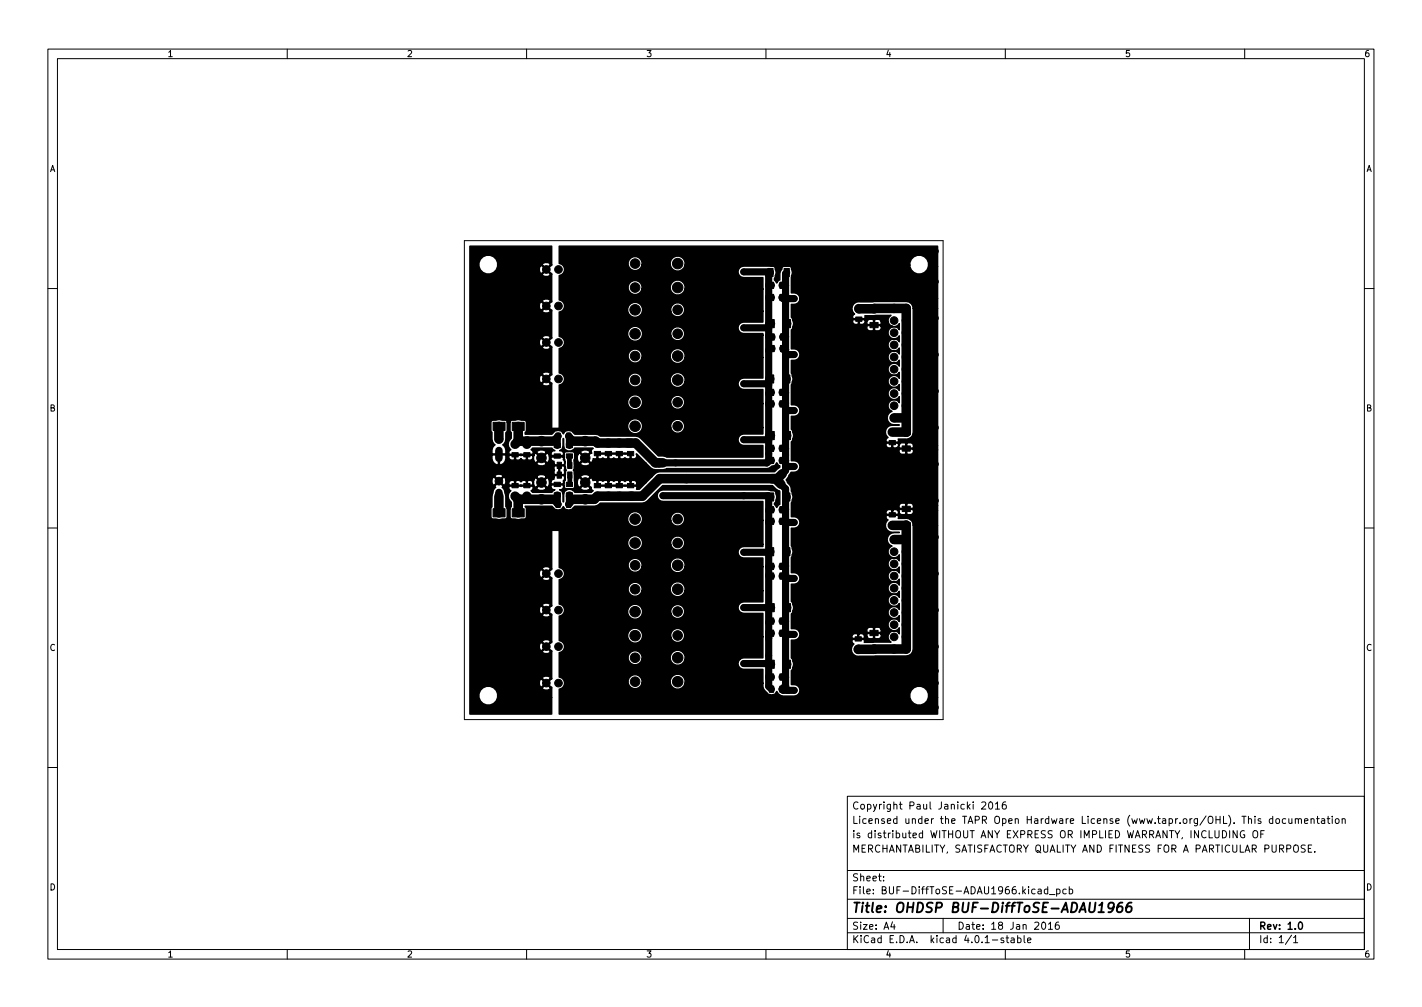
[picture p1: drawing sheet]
<svg xmlns="http://www.w3.org/2000/svg" width="297mm" height="210mm" viewBox="0 0 297 210" stroke-linecap="round" stroke-linejoin="round" font-family="sans-serif">
<defs><g id="words">
<text font-size="2.8" x="178" y="190.6">Title: OHDSP BUF-DiffToSE-ADAU1966</text>
<g font-size="2.1">
<text x="178" y="172">Licensed under the TAPR Open Hardware License (www.tapr.org/OHL). This documentation</text>
<text x="178" y="169">Copyright Paul Janicki 2016</text>
<text x="178" y="178">MERCHANTABILITY, SATISFACTORY QUALITY AND FITNESS FOR A PARTICULAR PURPOSE.</text>
<text x="178" y="175">is distributed WITHOUT ANY EXPRESS OR IMPLIED WARRANTY, INCLUDING OF</text>
<text x="178" y="184">Sheet:</text>
<text x="178" y="186.7">File: BUF-DiffToSE-ADAU1966.kicad_pcb</text>
<text x="178" y="196.9">KiCad E.D.A. kicad 4.0.1-stable</text>
<text x="178" y="194.1">Size: A4</text>
<text x="200" y="194.1">Date: 18 Jan 2016</text>
<text x="263" y="194.1">Rev: 1.0</text>
<text x="263" y="196.9">Id: 1/1</text>
</g>
<g font-size="1.8">
<text x="35" y="11.9">1</text>
<text x="85" y="11.9">2</text>
<text x="135" y="11.9">3</text>
<text x="185" y="11.9">4</text>
<text x="235" y="11.9">5</text>
<text x="285" y="11.9">6</text>
<text x="10.3" y="35.9">A</text>
<text x="285.3" y="35.9">A</text>
<text x="10.3" y="85.9">B</text>
<text x="285.3" y="85.9">B</text>
<text x="10.3" y="135.9">C</text>
<text x="285.3" y="135.9">C</text>
<text x="10.3" y="185.9">D</text>
<text x="285.3" y="185.9">D</text>
<text x="35" y="199.9">1</text>
<text x="85" y="199.9">2</text>
<text x="135" y="199.9">3</text>
<text x="185" y="199.9">4</text>
<text x="235" y="199.9">5</text>
<text x="285" y="199.9">6</text>
</g>
</g></defs>
<g fill="none" stroke="#000" stroke-width=".21">
<path d="M10 10.2h277v190.1h-277zM12 12.2h273v186.1h-273zM60 10.2v2M110 10.2v2M160 10.2v2M210 10.2v2M260 10.2v2M97 50.2h100v100h-100zM10 60.2h2M285 60.2h2M10 110.2h2M285 110.2h2"/>
<path d="M10 160.2h2M177 166.3h108v32h-108zM205.1 167.6l.5-.2 .3 .5-.9 1h.9M206.6 167.6l.3-.2a.8 .8 0 0 1 .5 .8 .8 .8 0 0 1-.5 .7l-.3-.1-.1-.4zM207.9 167.9l.5-.5v1.5M207.9 168.9h.9M210.1 167.4l-.5 .1a1.01 1.01 0 0 0 0 1.4l.5-.1 .1-.5-.3-.3h-.3l-.2 .3M258.4 173.4v1.5l-.8-1.5v1.5M259.9 173.5a.7 .7 0 0 0-.8 .7 .7 .7 0 0 0 .8 .7l.1-.6h-.3M261.9 173.5l.2-.1a.5 .5 0 0 1 .6 .5v.5a.5 .5 0 0 1-.5 .6 .5 .5 0 0 1-.5-.6v-.5zM263.4 174.1h.5M264.1 173.4h-.7v1.5"/>
<path d="M265.9 171l-.5-.1-.3 .3 .2 .7h.6M265.9 170.4v1.5M266.6 171l.4-.1 .3 .3v.4l-.3 .3h-.4l-.1-.3zM268.6 171l-.5-.1-.2 .3 .1 .7h.6M269.2 170.9l.1 1h.3l.3-.1M269.9 170.9v1M270.6 171.1l.2-.2 .3 .1 .1 .9M270.6 170.9v1M271.2 171.1l.2-.2 .4 .1 .1 .9M272.5 171.4l.7-.1-.1-.3-.4-.1-.2 .2 .1 .8h.5M272.6 176.5l-.5-.1-.2 .2v.4l.6 .3 .1 .3-.2 .3h-.6M273.3 177.1h.5"/>
<path d="M273.9 171.1l.2-.2 .3 .1 .1 .9M273.9 170.9v1M274 176.4h-.7v1.5h.7M274.6 177.8v.1M275 170.9h.6M275.2 170.4v1.3l.4 .2M276.1 171h.5l.1 .9M276.7 171.3l-.5 .1-.2 .2 .2 .3h.5M277.2 170.9h.6M277.4 170.4v1.3l.4 .2M278.3 170.4v.2M278.3 170.9v1"/>
<path d="M279 171.1l.2-.2 .4 .2 .1 .5-.1 .3h-.4l-.2-.1zM280.4 171.1l.2-.2 .3 .1 .1 .9M280.4 170.9v1M285 160.2h2M60 198.3v2M110 198.3v2M160 198.3v2M177 194.8h108M177 191.8h108M177 187.8h108M177 181.8h108M184.6 183.8v.1"/>
<path d="M184.6 183v.1M186.4 192.5l-.3 1h.9M186.8 193v1M197 191.8v3M209.6 195.9l-.3-.1-.2 .2v.3l.5 .1v.4h-.5M210 198.3v2M210.1 195.8h.6M210.4 195.3v1.3l.3 .2M211.2 195.9h.6l.1 .9M211.9 196.2l-.5 .1-.3 .2 .3 .3h.5M212.6 195.9l.4-.1 .3 .3-.2 .7h-.5M212.6 195.3v1.5"/>
<path d="M213.9 195.3v1.3l.2 .2M214.6 196.3l.8-.1-.1-.3-.4-.1-.3 .2 .1 .8h.6M217.8 192.6l.1-.1a.8 .8 0 0 1 .6 .8 .8 .8 0 0 1-.6 .7 1 1 0 0 1-.1-1.4zM218.9 185.7l-.5-.1-.3 .3 .2 .7h.6M218.9 185.1v1.5M219 193l.4-.5v1.5M219 194h.9M219.2 186.8h1.2M220.7 185.7l.4-.1 .3 .3-.1 .7h-.6M220.7 185.6v1.5M221.1 192.5l-.4 .1a1.01 1.01 0 0 0 0 1.4l.5-.1 .1-.5-.3-.3-.4 .1-.2 .2M222.7 185.7l-.4-.1-.3 .3 .1 .7h.6"/>
<path d="M223.4 185.7l.4-.1 .3 .3-.2 .7h-.5M223.4 185.1v1.5M260 198.3v2M261 191.8v6.5M269.8 195.3l-1.3 1.9M270.2 195.8l.4-.5v1.5M270.2 196.8h.9"/>
</g>
<g fill="none" stroke="#000" stroke-width=".3">
<path d="M98.9 52.5v7.6M133.2 52.5h-7.6v5M140.8 52.5h7.6M164.9 52.5h7.6M175.1 58.8h11.4M180.2 52.5h7.6M195.4 52.5v6.3M98.9 69v7.6M125.6 62.6v3.8M125.6 72.8v3.8M158.6 74v1.8M158.6 62.4v1.6"/>
<path d="M170.8 75.4h1.9M180.2 69.6l-.7 .6h-4.4M195.4 66.4v7.6M98.9 85.5v8.9M125.6 81.7v5M134.4 86.7v4.4M158.3 85.7v1.5M170.8 99.1h2.1M172.7 87.1h-1.9M189.3 93.7v6.6l.4 .4M195.4 81.7v7.6M195.4 96.9v7.6"/>
<path d="M98.9 102v8.9M98.9 119.8v7.6M125.6 110.9v3.8M137 105.8v2.5l-2.6 2.6M158.6 109.1v1.5M170.8 110.7h2.2M182.1 100.7l4.3 4.3v2.5M195.4 112.1v7.7M98.9 135v7.6M125.6 121v3.8M125.6 131.2v3.8M151 133.7l-1.3 1.3h-12.7"/>
<path d="M158.4 132.5v1.7M158.6 120.8v1.5M170.8 134h2.3M170.8 122.3h1.9M195.4 127.4v7.6M98.9 147.7h15.2M121.7 147.7h15.3M125.6 140.1v3.8M145.9 147.7h7.6M149.7 143.9l-1.3 1.3h-11.4M158.6 144.2v1.8M161.1 147.7h7.6"/>
<path d="M170.8 145.9h2.6M176.4 147.7h7.6M189.1 147.7h6.3M195.4 140.1v2.5M271.4 192.7l.2-.2a.8 .8 0 0 1 .5 .8 .8 .8 0 0 1-.5 .7l-.2-.1-.2-.4z"/>
</g>
<path d="M232.6 189.3a.64 .64 0 0 1-1 .2l-.1-.7a.64 .64 0 0 1 1.1-.1 1.47 1.47 0 0 1-.7 1.8h-.4M234.5 188.5a.91 .91 0 0 0-1.1 .8l-.1 .8 .2 .3a.66 .66 0 0 0 .9-.3l.1-.5-.2-.3a.66 .66 0 0 0-.9 .3M236.4 188.5a.91 .91 0 0 0-1.1 .8l-.1 .8 .2 .3a.66 .66 0 0 0 .9-.3l.1-.5-.1-.3a.66 .66 0 0 0-1 .3" fill="none" stroke="#000" stroke-width=".4"/>
<g fill="#000" stroke="#000" stroke-width=".21">
<path d="M160.4 56.1h1.1v1.7h-1.1zM160.7 58.9h.9v1.3h-.9zM162.9 58.9h.9v1.3h-.9zM163.8 56.1h1.1v1.7h-1.1zM160.5 78.3h1.1v1.7h-1.1zM160.6 66.7h1.1v1.7h-1.1zM160.7 61.5h.9v1.3h-.9zM160.8 72.1h.9v1.3h-.9zM160.8 69.7h.9v1.3h-.9zM162.9 61.5h.9v1.3h-.9zM163 72.1h.9v1.3h-.9zM163 69.7h.9v1.3h-.9z"/>
<path d="M163.9 78.3h1.1v1.7h-1.1zM164 66.7h1.1v1.7h-1.1zM178.8 64h1.3v.9h-1.3zM178.8 66.2h1.3v.9h-1.3zM181.7 67.3h1.7v1.1h-1.7zM181.7 63.9h1.7v1.1h-1.7zM103 88.2h2.5v1.7h-2.5zM107 88.2h2.5v1.7h-2.5zM106.9 92.3h1.3v.9h-1.3zM106.9 94.5h1.3v.9h-1.3zM109.4 92.3h1.3v.9h-1.3zM109.4 94.5h1.3v.9h-1.3z"/>
<path d="M116.1 90.4h.9v1.3h-.9zM116.4 98.5h.9v1.3h-.9zM115.8 92.6h1.3v.9h-1.3zM115.8 94.8h1.3v.9h-1.3zM116.4 96.5h.9v1.3h-.9zM118.3 90.4h.9v1.3h-.9zM118.6 98.5h.9v1.3h-.9zM118.6 96.5h.9v1.3h-.9zM118.3 92.6h1.3v.9h-1.3zM118.3 94.8h1.3v.9h-1.3zM124.1 92.1h1.3v.9h-1.3zM124.1 94.3h1.3v.9h-1.3z"/>
<path d="M126.4 92.1h1.3v.9h-1.3zM126.4 94.3h1.3v.9h-1.3zM128.7 92.1h1.3v.9h-1.3zM128.7 94.3h1.3v.9h-1.3zM131.1 92.1h1.3v.9h-1.3zM131.1 94.3h1.3v.9h-1.3zM160.6 90.1h1.1v1.7h-1.1zM160.7 83.7h.9v1.3h-.9zM160.7 81.3h.9v1.3h-.9zM160.7 93h.9v1.3h-.9zM160.7 95.5h.9v1.3h-.9zM162.9 83.7h.9v1.3h-.9z"/>
<path d="M162.9 81.3h.9v1.3h-.9zM162.9 93h.9v1.3h-.9zM162.9 95.5h.9v1.3h-.9zM164 90.1h1.1v1.7h-1.1zM185.7 89.8h1.3v.9h-1.3zM185.7 92h1.3v.9h-1.3zM188.5 93.1h1.7v1.1h-1.7zM188.5 89.7h1.7v1.1h-1.7zM103 106.2h2.5v1.7h-2.5zM106.9 100.9h1.3v.9h-1.3zM106.9 103.1h1.3v.9h-1.3zM107 106.2h2.5v1.7h-2.5z"/>
<path d="M109.4 100.9h1.3v.9h-1.3zM109.4 103.1h1.3v.9h-1.3zM116.1 104.6h.9v1.3h-.9zM115.8 100.7h1.3v.9h-1.3zM115.8 102.9h1.3v.9h-1.3zM118.3 104.6h.9v1.3h-.9zM118.3 100.7h1.3v.9h-1.3zM118.3 102.9h1.3v.9h-1.3zM124.1 100.9h1.3v.9h-1.3zM124.1 103.1h1.3v.9h-1.3zM126.4 100.9h1.3v.9h-1.3zM126.4 103.1h1.3v.9h-1.3z"/>
<path d="M128.7 100.9h1.3v.9h-1.3zM128.7 103.1h1.3v.9h-1.3zM131.1 100.9h1.3v.9h-1.3zM131.1 103.1h1.3v.9h-1.3zM160.5 114.3h1.1v1.7h-1.1zM160.5 102.9h1.1v1.7h-1.1zM160.7 117.6h.9v1.3h-.9zM160.7 105.8h.9v1.3h-.9zM160.7 119.6h.9v1.3h-.9zM160.7 108.2h.9v1.3h-.9zM162.9 117.6h.9v1.3h-.9zM162.9 105.8h.9v1.3h-.9z"/>
<path d="M162.9 119.6h.9v1.3h-.9zM162.9 108.2h.9v1.3h-.9zM163.9 114.3h1.1v1.7h-1.1zM163.9 102.9h1.1v1.7h-1.1zM185.7 109.2h1.3v.9h-1.3zM185.7 107h1.3v.9h-1.3zM188.5 105.7h1.7v1.1h-1.7zM188.5 109.1h1.7v1.1h-1.7zM160.6 137.8h1.1v1.7h-1.1zM160.6 126h1.1v1.7h-1.1zM160.7 129h.9v1.3h-.9zM160.7 131.6h.9v1.3h-.9z"/>
<path d="M162.9 129h.9v1.3h-.9zM162.9 131.6h.9v1.3h-.9zM164 137.8h1.1v1.7h-1.1zM164 126h1.1v1.7h-1.1zM178.6 135.2h1.3v.9h-1.3zM178.6 133h1.3v.9h-1.3zM181.7 131.6h1.7v1.1h-1.7zM181.7 135h1.7v1.1h-1.7zM160.7 140.7h.9v1.3h-.9zM160.7 143.2h.9v1.3h-.9zM162.9 140.7h.9v1.3h-.9zM162.9 143.2h.9v1.3h-.9z"/>
<circle cx="98.9" cy="52.5" r=".6"/>
<circle cx="110.3" cy="52.5" r=".6"/>
<circle cx="114.1" cy="56.3" r=".8"/>
<circle cx="116.7" cy="56.3" r=".8"/>
<circle cx="117.9" cy="52.5" r=".6"/>
<circle cx="125.6" cy="57.5" r=".6"/>
<circle cx="125.6" cy="52.5" r=".6"/>
<circle cx="132.7" cy="55" r="1"/>
<circle cx="133.2" cy="52.5" r=".6"/>
<circle cx="134.4" cy="57.5" r=".6"/>
<circle cx="140.8" cy="52.5" r=".6"/>
<circle cx="141.6" cy="55" r="1.1"/>
<circle cx="148.4" cy="52.5" r=".6"/>
<circle cx="148.4" cy="57.5" r=".6"/>
<circle cx="155.4" cy="56.8" r=".6"/>
<circle cx="157" cy="52.3" r=".6"/>
<circle cx="164.9" cy="52.5" r=".6"/>
<circle cx="172.5" cy="52.5" r=".6"/>
<circle cx="175.1" cy="58.8" r=".6"/>
<circle cx="180.2" cy="52.5" r=".6"/>
<circle cx="186.5" cy="58.8" r=".6"/>
<circle cx="187.8" cy="52.5" r=".6"/>
<circle cx="195.4" cy="58.8" r=".6"/>
<circle cx="195.4" cy="52.5" r=".6"/>
<circle cx="98.9" cy="76.6" r=".6"/>
<circle cx="98.9" cy="60.1" r=".6"/>
<circle cx="98.9" cy="69" r=".6"/>
<circle cx="111.6" cy="60.1" r=".6"/>
<circle cx="111.6" cy="75.3" r=".6"/>
<circle cx="111.6" cy="67.7" r=".6"/>
<circle cx="114.1" cy="79.1" r=".8"/>
<circle cx="114.1" cy="71.5" r=".8"/>
<circle cx="114.1" cy="63.9" r=".8"/>
<circle cx="116.7" cy="79.1" r=".8"/>
<circle cx="116.7" cy="71.5" r=".8"/>
<circle cx="116.7" cy="63.9" r=".8"/>
<circle cx="120.5" cy="70.2" r=".6"/>
<circle cx="120.5" cy="79.1" r=".6"/>
<circle cx="120.5" cy="60.1" r=".6"/>
<circle cx="125.6" cy="66.4" r=".6"/>
<circle cx="125.6" cy="72.8" r=".6"/>
<circle cx="125.6" cy="76.6" r=".6"/>
<circle cx="125.6" cy="62.6" r=".6"/>
<circle cx="132.7" cy="60" r="1"/>
<circle cx="132.7" cy="79.3" r="1"/>
<circle cx="132.7" cy="74.3" r="1"/>
<circle cx="132.7" cy="69.7" r="1.1"/>
<circle cx="132.7" cy="64.7" r="1.1"/>
<circle cx="134.4" cy="76.6" r=".6"/>
<circle cx="134.4" cy="67.7" r=".6"/>
<circle cx="137" cy="62.6" r=".6"/>
<circle cx="137" cy="72.8" r=".6"/>
<circle cx="141.6" cy="64.7" r="1"/>
<circle cx="141.6" cy="69.7" r="1"/>
<circle cx="141.6" cy="74.3" r="1.1"/>
<circle cx="141.6" cy="79.3" r="1.1"/>
<circle cx="141.6" cy="60" r="1.1"/>
<circle cx="149.7" cy="75.3" r=".6"/>
<circle cx="149.7" cy="63.9" r=".6"/>
<circle cx="155.4" cy="68.4" r=".6"/>
<circle cx="157" cy="64.5" r=".6"/>
<circle cx="157" cy="76.2" r=".6"/>
<circle cx="158.6" cy="75.8" r=".6"/>
<circle cx="158.6" cy="74" r=".6"/>
<circle cx="158.6" cy="62.4" r=".6"/>
<circle cx="158.6" cy="64" r=".6"/>
<circle cx="165.9" cy="62.4" r=".6"/>
<circle cx="165.9" cy="74" r=".6"/>
<circle cx="170.8" cy="64" r=".6"/>
<circle cx="170.8" cy="75.4" r=".6"/>
<circle cx="172.7" cy="75.4" r=".6"/>
<circle cx="172.7" cy="64" r=".6"/>
<circle cx="175.1" cy="70.2" r=".6"/>
<circle cx="180.2" cy="69.6" r=".6"/>
<circle cx="180.2" cy="62" r=".6"/>
<circle cx="180.8" cy="76" r=".6"/>
<circle cx="186.8" cy="69.5" r=".8"/>
<circle cx="186.8" cy="64.4" r=".8"/>
<circle cx="186.8" cy="79.6" r=".8"/>
<circle cx="186.8" cy="66.9" r=".8"/>
<circle cx="186.8" cy="72" r=".8"/>
<circle cx="186.8" cy="74.6" r=".8"/>
<circle cx="186.8" cy="77.1" r=".8"/>
<circle cx="189.3" cy="64.4" r=".8"/>
<circle cx="189.3" cy="66.9" r=".8"/>
<circle cx="189.3" cy="74.6" r=".8"/>
<circle cx="189.3" cy="79.6" r=".8"/>
<circle cx="189.3" cy="69.5" r=".8"/>
<circle cx="189.3" cy="77.1" r=".8"/>
<circle cx="189.3" cy="72" r=".8"/>
<circle cx="195.4" cy="74" r=".6"/>
<circle cx="195.4" cy="66.4" r=".6"/>
<circle cx="98.9" cy="94.4" r=".6"/>
<circle cx="98.9" cy="85.5" r=".6"/>
<circle cx="104.2" cy="91.7" r=".8"/>
<circle cx="111.6" cy="82.9" r=".6"/>
<circle cx="113.1" cy="95.6" r="1"/>
<circle cx="113.1" cy="92.1" r="1"/>
<circle cx="122.3" cy="95.6" r="1"/>
<circle cx="122.3" cy="92.1" r="1"/>
<circle cx="125.6" cy="86.7" r=".6"/>
<circle cx="125.6" cy="81.7" r=".6"/>
<circle cx="132.7" cy="84" r="1.1"/>
<circle cx="132.7" cy="89" r="1.1"/>
<circle cx="134.4" cy="86.7" r=".6"/>
<circle cx="137" cy="81.7" r=".6"/>
<circle cx="138.5" cy="96.6" r=".6"/>
<circle cx="139.3" cy="93" r=".6"/>
<circle cx="141.6" cy="89" r="1"/>
<circle cx="141.6" cy="84" r="1"/>
<circle cx="143.4" cy="99.9" r=".6"/>
<circle cx="147.1" cy="93.1" r=".6"/>
<circle cx="149.7" cy="85.5" r=".6"/>
<circle cx="155.4" cy="91.8" r=".6"/>
<circle cx="155.4" cy="80.1" r=".6"/>
<circle cx="157" cy="88" r=".6"/>
<circle cx="158.3" cy="85.7" r=".6"/>
<circle cx="158.3" cy="87.2" r=".6"/>
<circle cx="165.9" cy="97.4" r=".6"/>
<circle cx="165.9" cy="85.7" r=".6"/>
<circle cx="170.8" cy="99.1" r=".6"/>
<circle cx="170.8" cy="87.1" r=".6"/>
<circle cx="172.7" cy="87.1" r=".6"/>
<circle cx="172.9" cy="99.1" r=".6"/>
<circle cx="175.1" cy="93.1" r=".6"/>
<circle cx="175.1" cy="81.7" r=".6"/>
<circle cx="180.8" cy="83.6" r=".6"/>
<circle cx="186.8" cy="87.3" r=".8"/>
<circle cx="186.8" cy="82.2" r=".8"/>
<circle cx="186.8" cy="84.7" r=".8"/>
<circle cx="189.3" cy="82.2" r=".8"/>
<circle cx="189.3" cy="87.3" r=".8"/>
<circle cx="189.3" cy="84.7" r=".8"/>
<circle cx="195.4" cy="89.3" r=".6"/>
<circle cx="195.4" cy="96.9" r=".6"/>
<circle cx="195.4" cy="81.7" r=".6"/>
<circle cx="98.9" cy="119.8" r=".6"/>
<circle cx="98.9" cy="110.9" r=".6"/>
<circle cx="98.9" cy="102" r=".6"/>
<circle cx="104.2" cy="100.5" r=".8"/>
<circle cx="111.6" cy="116" r=".6"/>
<circle cx="113.1" cy="104.2" r="1"/>
<circle cx="113.1" cy="100.7" r="1"/>
<circle cx="114.1" cy="119.8" r=".8"/>
<circle cx="116.7" cy="119.8" r=".8"/>
<circle cx="120.5" cy="118.5" r=".6"/>
<circle cx="122.3" cy="104.2" r="1"/>
<circle cx="122.3" cy="100.7" r="1"/>
<circle cx="125.6" cy="114.7" r=".6"/>
<circle cx="125.6" cy="110.9" r=".6"/>
<circle cx="132.7" cy="118" r="1"/>
<circle cx="132.7" cy="108.4" r="1.1"/>
<circle cx="132.7" cy="113.4" r="1.1"/>
<circle cx="134.4" cy="110.9" r=".6"/>
<circle cx="137" cy="116" r=".6"/>
<circle cx="137" cy="105.8" r=".6"/>
<circle cx="138.5" cy="103.5" r=".6"/>
<circle cx="141.6" cy="108.4" r="1"/>
<circle cx="141.6" cy="113.4" r="1"/>
<circle cx="141.6" cy="118" r="1.1"/>
<circle cx="151" cy="110.9" r=".6"/>
<circle cx="155.4" cy="115.3" r=".6"/>
<circle cx="155.4" cy="103.5" r=".6"/>
<circle cx="157" cy="111.4" r=".6"/>
<circle cx="158.6" cy="109.1" r=".6"/>
<circle cx="158.6" cy="110.6" r=".6"/>
<circle cx="165.9" cy="109.1" r=".6"/>
<circle cx="170.8" cy="110.7" r=".6"/>
<circle cx="173" cy="110.7" r=".6"/>
<circle cx="175.1" cy="105.2" r=".6"/>
<circle cx="175.1" cy="117.2" r=".6"/>
<circle cx="178.9" cy="114.1" r=".6"/>
<circle cx="182.1" cy="100.7" r=".6"/>
<circle cx="182.7" cy="110.2" r=".6"/>
<circle cx="186.8" cy="112.7" r=".8"/>
<circle cx="186.8" cy="115.2" r=".8"/>
<circle cx="186.8" cy="117.7" r=".8"/>
<circle cx="189.3" cy="112.7" r=".8"/>
<circle cx="189.3" cy="115.2" r=".8"/>
<circle cx="189.3" cy="117.7" r=".8"/>
<circle cx="189.7" cy="100.7" r=".6"/>
<circle cx="195.4" cy="104.5" r=".6"/>
<circle cx="195.4" cy="112.1" r=".6"/>
<circle cx="195.4" cy="119.8" r=".6"/>
<circle cx="98.9" cy="135" r=".6"/>
<circle cx="98.9" cy="127.4" r=".6"/>
<circle cx="111.6" cy="131.2" r=".6"/>
<circle cx="111.6" cy="138.8" r=".6"/>
<circle cx="111.6" cy="123.6" r=".6"/>
<circle cx="114.1" cy="127.4" r=".8"/>
<circle cx="114.1" cy="135" r=".8"/>
<circle cx="116.7" cy="127.4" r=".8"/>
<circle cx="116.7" cy="135" r=".8"/>
<circle cx="120.5" cy="128.7" r=".6"/>
<circle cx="120.5" cy="137.5" r=".6"/>
<circle cx="125.6" cy="135" r=".6"/>
<circle cx="125.6" cy="131.2" r=".6"/>
<circle cx="125.6" cy="121" r=".6"/>
<circle cx="125.6" cy="124.8" r=".6"/>
<circle cx="132.7" cy="137.3" r="1"/>
<circle cx="132.7" cy="123" r="1"/>
<circle cx="132.7" cy="127.7" r="1.1"/>
<circle cx="132.7" cy="132.7" r="1.1"/>
<circle cx="134.4" cy="129.9" r=".6"/>
<circle cx="134.4" cy="121" r=".6"/>
<circle cx="137" cy="135" r=".6"/>
<circle cx="137" cy="126.1" r=".6"/>
<circle cx="141.6" cy="127.7" r="1"/>
<circle cx="141.6" cy="132.7" r="1"/>
<circle cx="141.6" cy="123" r="1.1"/>
<circle cx="141.6" cy="137.3" r="1.1"/>
<circle cx="151" cy="133.7" r=".6"/>
<circle cx="151" cy="122.3" r=".6"/>
<circle cx="155.4" cy="138.6" r=".6"/>
<circle cx="155.4" cy="126.9" r=".6"/>
<circle cx="157" cy="134.7" r=".6"/>
<circle cx="157" cy="123" r=".6"/>
<circle cx="158.4" cy="134.2" r=".6"/>
<circle cx="158.4" cy="132.5" r=".6"/>
<circle cx="158.6" cy="122.3" r=".6"/>
<circle cx="158.6" cy="120.8" r=".6"/>
<circle cx="165.9" cy="120.8" r=".6"/>
<circle cx="165.9" cy="132.5" r=".6"/>
<circle cx="170.8" cy="134" r=".6"/>
<circle cx="170.8" cy="122.3" r=".6"/>
<circle cx="172.7" cy="122.3" r=".6"/>
<circle cx="173.1" cy="134" r=".6"/>
<circle cx="175.1" cy="128.7" r=".6"/>
<circle cx="180.8" cy="129.9" r=".6"/>
<circle cx="180.8" cy="123.6" r=".6"/>
<circle cx="186.8" cy="130.4" r=".8"/>
<circle cx="186.8" cy="133" r=".8"/>
<circle cx="186.8" cy="127.9" r=".8"/>
<circle cx="186.8" cy="135.5" r=".8"/>
<circle cx="186.8" cy="120.3" r=".8"/>
<circle cx="186.8" cy="122.8" r=".8"/>
<circle cx="186.8" cy="125.4" r=".8"/>
<circle cx="189.3" cy="130.4" r=".8"/>
<circle cx="189.3" cy="127.9" r=".8"/>
<circle cx="189.3" cy="135.5" r=".8"/>
<circle cx="189.3" cy="133" r=".8"/>
<circle cx="189.3" cy="122.8" r=".8"/>
<circle cx="189.3" cy="125.4" r=".8"/>
<circle cx="189.3" cy="120.3" r=".8"/>
<circle cx="195.4" cy="135" r=".6"/>
<circle cx="195.4" cy="127.4" r=".6"/>
<circle cx="98.9" cy="147.7" r=".6"/>
<circle cx="98.9" cy="142.6" r=".6"/>
<circle cx="106.5" cy="147.7" r=".6"/>
<circle cx="114.1" cy="142.6" r=".8"/>
<circle cx="114.1" cy="147.7" r=".6"/>
<circle cx="116.7" cy="142.6" r=".8"/>
<circle cx="121.7" cy="147.7" r=".6"/>
<circle cx="125.6" cy="140.1" r=".6"/>
<circle cx="125.6" cy="143.9" r=".6"/>
<circle cx="129.4" cy="147.7" r=".6"/>
<circle cx="132.7" cy="142.3" r="1"/>
<circle cx="135.7" cy="140.1" r=".6"/>
<circle cx="137" cy="147.7" r=".6"/>
<circle cx="137" cy="145.2" r=".6"/>
<circle cx="141.6" cy="142.3" r="1.1"/>
<circle cx="145.9" cy="147.7" r=".6"/>
<circle cx="149.7" cy="143.9" r=".6"/>
<circle cx="153.5" cy="147.7" r=".6"/>
<circle cx="158.6" cy="144.2" r=".6"/>
<circle cx="158.6" cy="146" r=".6"/>
<circle cx="161.1" cy="147.7" r=".6"/>
<circle cx="165.9" cy="144.1" r=".6"/>
<circle cx="168.7" cy="147.7" r=".6"/>
<circle cx="170.8" cy="145.9" r=".6"/>
<circle cx="173.4" cy="145.9" r=".6"/>
<circle cx="175.1" cy="140.1" r=".6"/>
<circle cx="176.4" cy="147.7" r=".6"/>
<circle cx="182.7" cy="140.7" r=".6"/>
<circle cx="184" cy="147.7" r=".6"/>
<circle cx="189.1" cy="147.7" r=".6"/>
<circle cx="195.4" cy="142.6" r=".6"/>
<circle cx="195.4" cy="140.1" r=".6"/>
<circle cx="195.4" cy="147.7" r=".6"/>
</g>
<path d="M104.2 94.1v1.6M104.2 102.8v1.6" fill="none" stroke="#000" stroke-width="1.6"/>
<path d="M134.4 91.1l1.9 1.9h3" fill="none" stroke="#000" stroke-width=".25"/>
<g fill="none" stroke="#000" stroke-width="2">
<path d="M179.4 64.4h9.9v25.9l-2.9-.1M104.2 89v2.7M108.2 89v2.9l.2 .2M110.1 92.1v.7M115.5 92.1h-7.3l-.6 .7M119.8 92.1h4.6l.4 .4h8l4.1 4.1h1.6M162 99.9l1.1 1.2M163.4 98.9l-1 1h-24.6l-3.6 3.7h-9.4l-.7 .6h-4.3M186.8 87.3h2.5M104.2 103.6v3.4M104.2 107v.1M107.6 103.6l.6 .6h7.3"/>
<path d="M108.4 104.2l-.2 .2v2.7M110.1 103.6v.5l-.2 .1M186.4 109.7h2.9v25.8l-10 .1M186.8 112.7h2.5"/>
</g>
<g fill="none" stroke="#000" stroke-width="1.5">
<path d="M155.4 56.8h5.4l.1 .1-.3 .4v39M160.6 59.6h.6M163.4 59.6h.7M164.3 56.9l-.2 .2v41.1l-.7 .7M155.4 68.4h5l.2 .2M160.6 70.2l.7 .2M160.6 79.1h.5M160.6 62.1h.6M161.2 67.6l-.6 .1M161.3 72.8h-.4l-.3 .4M163.5 72.8l.2 .2h.4M164.1 67.6h.5"/>
<path d="M164.1 79.1h.4M164.1 62l-.7 .1 .2 .3h2.3M164.1 73.9l.2 .1h1.6M164.1 70.3l-.6 .1M116.4 91.2v1.8M116.6 91.1l-1.1 1M118.8 91.1l1 1M118.9 91.2v1.8M155.4 80.1h5l.2 .2M155.4 91.8h5l.2 .2M160.6 93.6h.6M160.6 84.3h.6"/>
<path d="M161.2 96.1h-.5l-.5 .5h-21.7M161.2 81.9h-.4l-.2 .3M161.2 90.9l-.6 .2M163.4 96.1h.7M163.4 93.6l.7 .1M163.4 81.9l.7 .1M164.1 90.9h.5M164.1 84.2l-.7 .1M164.1 97.3l.1 .1h1.7M164.1 85.7h1.8M115.5 104.2l1.1 1.1M116.4 103.3v1.8"/>
<path d="M118.9 103.3v1.8M119.8 104.2l-1 1.1M138.5 103.5h21.9l.3 .3h.4M160.6 103.6v39.7l.6 .6M161.1 115.2l-5.7 .1M161.2 106.4l-.6 .2M161.2 108.8l-.6 .2M161.2 118.2l-.6 .2M163.1 101.1l1 1v41.5l.5 .5M163.4 108.8h.7l.2 .3h1.6M164.1 106.4h-.7M164.1 103.8h.4"/>
<path d="M164.1 118.2h-.7M164.5 115.2l-.4 .1M155.4 138.6h5.3M155.4 126.9h5.8M160.6 138.4l.2 .3h.4M160.6 120.1l.6 .2M160.6 132.1l.6 .1M161.2 129.7h-.4l-.2 .2M163.4 120.3h.7l.5 .5h1.3M163.4 129.7h.7M163.4 132.2h.7l.2 .3h1.6M164.6 126.9l-.5 .4"/>
<path d="M164.6 138.7l-.5 .1M160.6 141.4h.6M163.4 141.4h.7M164.1 143.2l-.7 .7 .2 .2h2.3"/>
</g>
<path d="M118.9 95.2l.1 2M119 99.2l-.1 1.9" fill="none" stroke="#000" stroke-width="1"/>
<path d="M98.2 51.4h17v3.9h-.2l-.1-.3-.4-.2h-.6l-.6 .2v.3l.8 .8 .9-.8h.2v.1l-.9 .9h-.3l-.9-.9-.3 .2h-8.8v-.7a1.99 1.99 0 0 0-3.1-1.3 1.99 1.99 0 0 0 0 3.3 1.99 1.99 0 0 0 3.1-1.3h8.8l-.1 .9 .2 .6h.2l.9-.8h.3l.9 .8v.2h-.2l-.9-.9-.8 .9v.2l1.1 .2 .5-.2 .1-.2h.2v5.6h-.2l-.1-.3-.4-.2h-.6l-.6 .2v.3l.8 .8 .9-.8h.2v.2l-.9 .8h-.3l-.9-.9a1.09 1.09 0 0 0-.2 1.7h.2l.9-.8h.3l.9 .8v.2h-.2l-.9-.9-.8 .9v.2l1.1 .3 .5-.3 .1-.2h.2v5.6h-.2l-.1-.3-.4-.1-.6-.1-.6 .2v.3l.8 .9 .9-.9h.2v.2l-.9 .8h-.3l-.9-.8a1.09 1.09 0 0 0-.2 1.6l.2 .1 .9-.9h.3l.9 .8v.2h-.2l-.9-.8-.8 .8v.3l1.1 .2 .5-.2 .1-.3h.2v5.6h-.2l-.1-.2-.4-.2h-.6l-.6 .2v.2l.8 .9 .9-.9h.2v.2l-.9 .8h-.3l-.9-.8a1.09 1.09 0 0 0-.2 1.6l.2 .1 .9-.9h.3l.9 .9v.1h-.2l-.9-.8-.8 .8v.3l1.1 .2 .5-.2 .1-.3h.2v9.2l.2 .1h1.3l.1-.1v-8.9a1.26 1.26 0 0 0 1.1-1.3 1.26 1.26 0 0 0-1.1-1.2l.1-5.1a1.27 1.27 0 0 0 1-1.3 1.27 1.27 0 0 0-1.1-1.2l.1-5.2a1.27 1.27 0 0 0 1-1.3 1.27 1.27 0 0 0-1.1-1.2l.1-5.1a1.27 1.27 0 0 0 1-1.3 1.27 1.27 0 0 0-1.1-1.2v-3.6h79.1v4.2h-1.9a1.97 1.97 0 0 0-1.8-2.3 1.97 1.97 0 0 0-2.1 2h-47v-.6a1.58 1.58 0 0 0-1.8-1.2 1.58 1.58 0 0 0-1.3 1.8h-5.9v-.6a1.48 1.48 0 0 0-2.3-.9 1.48 1.48 0 0 0 0 2.5 1.48 1.48 0 0 0 2.3-1h5.9a1.58 1.58 0 0 0 1.6 1.3 1.58 1.58 0 0 0 1.5-1.3h47v.3a1.99 1.99 0 0 0 1.9 1.6 1.99 1.99 0 0 0 2-1.6h1.9v6.8h-28.8l-.1-.5a1.45 1.45 0 0 0-1.7-.7v-3.7a1.07 1.07 0 0 0 0-1.2v-.4l-.2-.3h-1.3l-.3 .1-.5 1-.1 1.8-.3 .1-.3 .5-.5-.6 .1-1a1.06 1.06 0 0 0 0-1.2v-.4l-.4-.3h-6.1a1.2 1.2 0 0 0-1.2 1.2 1.2 1.2 0 0 0 1.2 1.2h4v2.3h-16.3v-.6a1.58 1.58 0 0 0-1.8-1.2 1.58 1.58 0 0 0-1.3 1.8h-5.9v-.6a1.48 1.48 0 0 0-2.3-.9 1.48 1.48 0 0 0 0 2.5 1.48 1.48 0 0 0 2.3-1h5.9a1.58 1.58 0 0 0 1.6 1.3 1.58 1.58 0 0 0 1.5-1.3h16.3v4.7h-16.4v-.6a1.48 1.48 0 0 0-1.7-1.2 1.48 1.48 0 0 0-1.2 1.8h-5.9v-.6a1.58 1.58 0 0 0-2.4-1 1.58 1.58 0 0 0 0 2.6 1.58 1.58 0 0 0 2.4-1h5.9l.2 .5a1.48 1.48 0 0 0 1.5 .6 1.48 1.48 0 0 0 1.2-1.1h16.4v2.2l-4.5 .1a1.2 1.2 0 0 0-.7 1.4 1.2 1.2 0 0 0 1.2 .9h4v.4h-16.4v-.6a1.48 1.48 0 0 0-1.7-1.2 1.48 1.48 0 0 0-1.2 1.8h-5.9v-.6a1.58 1.58 0 0 0-2.4-1 1.58 1.58 0 0 0 0 2.6 1.58 1.58 0 0 0 2.4-1h5.9l.2 .5a1.48 1.48 0 0 0 1.5 .6 1.48 1.48 0 0 0 1.2-1.1h16.4v4.6h-16.3v-.6a1.58 1.58 0 0 0-1.8-1.2 1.58 1.58 0 0 0-1.3 1.8h-5.9v-.5a1.48 1.48 0 0 0-2.3-1 1.48 1.48 0 0 0 0 2.5 1.48 1.48 0 0 0 2.3-1l5.9 .1a1.58 1.58 0 0 0 1.6 1.2 1.58 1.58 0 0 0 1.5-1.3h16.3v4.3h-4l-.5 .1-.6 .6h-11.2v-.6a1.58 1.58 0 0 0-1.8-1.2 1.58 1.58 0 0 0-1.3 1.8h-5.9v-.5a1.48 1.48 0 0 0-2.3-1 1.48 1.48 0 0 0 0 2.5 1.48 1.48 0 0 0 2.3-1l5.9 .1a1.58 1.58 0 0 0 1.6 1.2 1.58 1.58 0 0 0 1.5-1.3l11.2 .1a1.2 1.2 0 0 0 1.1 1.6h4v3h-16.4v-.6a1.48 1.48 0 0 0-1.7-1.2 1.48 1.48 0 0 0-1.2 1.8h-5.9v-.6a1.58 1.58 0 0 0-2.4-1 1.58 1.58 0 0 0 0 2.6 1.58 1.58 0 0 0 2.4-1h5.9l.2 .5a1.48 1.48 0 0 0 1.5 .6 1.48 1.48 0 0 0 1.2-1.1h16.4v5h-16.4v-.6a1.48 1.48 0 0 0-1.7-1.2 1.48 1.48 0 0 0-1.2 1.8h-5.9v-.6a1.58 1.58 0 0 0-2.4-1 1.58 1.58 0 0 0 0 2.6 1.58 1.58 0 0 0 2.4-1h5.9l.2 .5a1.48 1.48 0 0 0 1.5 .6 1.48 1.48 0 0 0 1.2-1.1h16.4v1.3l-4.5 .1a1.2 1.2 0 0 0-.7 1.3 1.2 1.2 0 0 0 1.2 1h4v2.4h-20.2l-.7-.2h-1l-4.2-4-7.9-.1-.5-.3-.5-.1h-4.3a1.38 1.38 0 0 0-1.8-.7l-.3 .1-.3 .5a1.2 1.2 0 0 0-2-.4l-.4 .5h-5.6v-.4l.3-.4-.1-1.9-.2-.2-1.5-.2-1.4 .2-.3 .4h-.5l-.2-.3-.3-.2-1.3-.1-1.4 .2-.3 .4v1.7l.2 .3a3.9 3.9 0 0 0 .5 2.5l.2 .2-.5 .5-.1 1.4h2.9a1.67 1.67 0 0 0-.7-1.9l.6-.6 .1-2 .3-.4v-1.7h.5v1.7l.3 .4v1.2l-.2 .2a1.42 1.42 0 0 0 .1 2.2 .59 .59 0 0 0-.2 1h4.7a.58 .58 0 0 0-.3-1l.3-.3h4.1l.6 .5-.5 .1-.2 .3h-1.1a1.18 1.18 0 0 0-2 0l1 1 1-1h1.1l-.1 .4 .2 .2h2.3l.1-.2a.69 .69 0 0 0-.8-.8l.6-.5 .2-2.1 .1 2a1.21 1.21 0 0 0 1.1 .7 1.21 1.21 0 0 0 1.1-.6h3.9l-.3 .3-.1 .6h-.2l-.1-.3-.6-.2-.6-.1-.7 .3-.1 .3 1.1 1 1-1 .3 .1h-.2l-1 1h-.3l-1-1-.3 .2h-.7l-.3-.5h-.9l-.9 .1-.2 .9h-3l-.3-.6-.2-.1-1 1h-.3l-1-1-.3 .1-.1 .3h-8.8a1.68 1.68 0 0 0 1.1 2.1l.2-.1v-2h.2v2l.4 .1a1.7 1.7 0 0 0 1-2.1h5.9l-.1 .2-.3-.1h-4.7a.59 .59 0 0 0-.2 .6 .59 .59 0 0 0 .5 .4h.5l.2-.2v-.8h.2v.8l.2 .2h.5l.4-.4 .5 .4h.5l.2-.2v-.8h.2v.8l.1 .2h.5a.69 .69 0 0 0 .6-.9l.3 1.3 .3 .1 1-1h.3l1 1 .2-.1 .3-.5v-.7h3l.2 1.1-.3-.4v-.5l-.1-.2h-2.3l-.2 .2a.67 .67 0 0 0 .6 .8v.5h-1.6l-1-1-1 1 .1 .2 .5 .3h.7l.6-.3 .1-.2h1.6l.2 .3h1.9l.1-.2 .1-.5 .1 1-.3-.1h-1.9l-.2 .1v1.5l.2 .2h.8v-1.8h.2v1.8h.9l.1-.2-.1-.7 .1-.8h.2l.2 .8-.2 .3v1l-.3-.2h-1.9l-.2 .3h-1.6a1.22 1.22 0 0 0-1.9-.1h-7.1l-.1-.3-1-.2-.6 .2v.3l.8 .8 .9-.8h7.1l-.1 .1 1 1 1-1h1.6v.4l-.3 .1-.3 .4h-.3l-.3-.7-.2-.1-1 1h-.3l-1-1-.3 .1-.2 .4h-5.8l-.2-.5-.3-.1-.8 .9h-.3l-.9-.9-.2 .1-.3 1 .3 .6h.2l.9-.8h.3l.8 .8h.3l.2-1.1h5.8l-.1 .6-.3-.4a1.08 1.08 0 0 0-1.1 .1l-.2-.2h-.5l-.5 .3-.4-.3h-.5l-.2 .2a1.08 1.08 0 0 0-1.1-.1 .57 .57 0 0 0-.1 .9h1v-.8h.2v.8h2.3v-.8h.2v.8h1l.2-.5 .3 .9h.3l1-1h.3l1 1h.2l.3-.6v-.6h.3v.4l.2 .1h2.3l.1-.1v-.5l.2-.4v-.5h.2v.8l-.3 .4 .2 1.2a2.79 2.79 0 0 0 1.9 0l.2-1.2-.2-2.2-.2-.3 .2-.4v-1.8l.2-.3v-.9h.7l-.2 .4v.7l.2 .6 .3 .1 1-1h.3l1 1 .3-.1 .2-.7h.6l.2-.2v-1h7.1v.2h-6.9v.8l.2 .2h.5l.3-.2 .4 .2h.5l.2-.2v-.8h.2v.8l.1 .2h.6l.3-.2 .4 .2h.5l.2-.2v-.8h.2v.8l.1 .2h.5l.4-.2 .4 .2h.6l.1-.2v-.8h.2v.8l.2 .2 .7-.1a.57 .57 0 0 0 .2-.9h.1l2 2h-11.7l-1-1-1.1 1a1.18 1.18 0 0 0 2.1 0h11.7l.9 .9a3.5 3.5 0 0 0 3.3 .1h21l1.6-.6 .5-.6 .3 .5 .3 .2v.3l-1.1 .9h-24l-.5 .1-1.2 1h-12.8l-.1-.3-.6-.2h-.6l-.7 .2-.1 .3 1.1 1 1-1h12.8l-1.2 1.2h-1.9l-.5-.5h-.5l-.2 .2a1.08 1.08 0 0 0-1.1-.1l-.2 .1-.1-.1a1.08 1.08 0 0 0-1.1 .1l-.2-.2h-.5l-.4 .2-.3-.2h-.6l-.1 .2a1.08 1.08 0 0 0-1.1-.1l-.2 .1-.3-.2h-.5l-.2 .2v.8h2.1v-.8h.2v.8h2.1v-.8h.2v.8h2.1v-.8h.2v.8h1.1l.1-.5h1.9l-1.3 1.3h-.6v-.4l-.1-.2h-8.2v-1l-.2-.2h-.6l-.2-.5-.3-.1-1 1h-.3l-1-1-.3 .1-.2 .6v.6l.2 .7h.3l1-1h.3l1.1 1v.2h-.2l-1-1-1.1 1a1.18 1.18 0 0 0 2.1 0h.2l.1 .3 .3 .3-.4 .3-3.5-.1a1.23 1.23 0 0 0-1.4-.5 1.23 1.23 0 0 0-.9 1.1v1.5l-.2-2.1-.6-.4h.3a.61 .61 0 0 0 .4-1.1h-2.3l-.2 .2 .1 .5h-1.1l-1-1-1 1 .1 .3 .5 .2h.7l.6-.2 .1-.3h1.1l.2 .3 .5 .1-.6 .5h-4.1l-.3-.3a.59 .59 0 0 0 .3-1h-4.7a.58 .58 0 0 0 .2 1 1.46 1.46 0 0 0 .1 2.4v.9l-.3 .4h-.5l-.3-.4v-2.2l-.3-1.3-.5-.5 .2-.3-.9-.9-.8 .9 .1 .3-.4 .5-.2 .8-.1 2.7-.3 .4v1.7l.2 .3 1.5 .3 1.5-.2 .3-.4v-1.7h.5v1.7l.2 .3 1.5 .3 1.5-.2 .3-.4v-1.7l-.3-.5h5.6a1.38 1.38 0 0 0 1.7 .7l.4-.1 .3-.5a1.2 1.2 0 0 0 2 .3l.4-.4h4l.6-.1 .7-.6 9.3-.1 3.7-3.5h23l.7 .7 .8 .5v2.7l-.3 .2-.3 .5-.5-.6 .3-1a1.06 1.06 0 0 0 0-1.2l-.1-.5-.2-.2-1.4-.2-22.4 .1a1.2 1.2 0 0 0-.7 1.3 1.2 1.2 0 0 0 1.2 1h20.9v4h-16.4v-.6a1.48 1.48 0 0 0-1.7-1.2 1.48 1.48 0 0 0-1.2 1.8h-5.9v-.6a1.58 1.58 0 0 0-2.4-1 1.58 1.58 0 0 0 0 2.6 1.58 1.58 0 0 0 2.4-1h5.9l.2 .5a1.48 1.48 0 0 0 1.5 .6 1.48 1.48 0 0 0 1.2-1.1h16.4v5h-16.4v-.6a1.48 1.48 0 0 0-1.7-1.2 1.48 1.48 0 0 0-1.2 1.8h-5.9v-.6a1.58 1.58 0 0 0-2.4-1 1.58 1.58 0 0 0 0 2.6 1.58 1.58 0 0 0 2.4-1h5.9l.2 .5a1.48 1.48 0 0 0 1.5 .6 1.48 1.48 0 0 0 1.2-1.1h16.4v.4l-4.5 .1a1.2 1.2 0 0 0-.7 1.3 1.2 1.2 0 0 0 1.2 1h4v1.8h-16.3v-.6a1.58 1.58 0 0 0-1.8-1.2 1.58 1.58 0 0 0-1.3 1.8h-5.9v-.6a1.48 1.48 0 0 0-2.3-.9 1.48 1.48 0 0 0 0 2.5 1.48 1.48 0 0 0 2.3-1h5.9a1.58 1.58 0 0 0 1.6 1.3 1.58 1.58 0 0 0 1.5-1.3h16.3v5h-16.3v-.6a1.58 1.58 0 0 0-1.8-1.2 1.58 1.58 0 0 0-1.3 1.8h-5.9v-.6a1.48 1.48 0 0 0-2.3-.9 1.48 1.48 0 0 0 0 2.5 1.48 1.48 0 0 0 2.3-1h5.9a1.58 1.58 0 0 0 1.6 1.3 1.58 1.58 0 0 0 1.5-1.3h16.3v2.4l-4.5 .1a1.2 1.2 0 0 0-.7 1.1 1.2 1.2 0 0 0 .7 1.1h-11.9v-.6a1.47 1.47 0 0 0-1.8-1.2 1.47 1.47 0 0 0-1.1 1.8h-5.9v-.6a1.58 1.58 0 0 0-2.4-1 1.58 1.58 0 0 0 0 2.6 1.58 1.58 0 0 0 2.4-1h5.9l.2 .5a1.48 1.48 0 0 0 1.5 .6 1.48 1.48 0 0 0 1.2-1.1l16.4 .1v4.9h-16.4a1.47 1.47 0 0 0-1.5-1.8 1.47 1.47 0 0 0-1.4 1.8h-5.9v-.6a1.58 1.58 0 0 0-2.4-1 1.58 1.58 0 0 0 0 2.6 1.58 1.58 0 0 0 2.4-1h5.9l.2 .5a1.48 1.48 0 0 0 1.5 .6 1.48 1.48 0 0 0 1.2-1.1h16.4v4.4h-4l-.8 .2h-11.5a1.58 1.58 0 0 0-1.5-1.8 1.58 1.58 0 0 0-1.6 1.8h-5.9v-.6a1.48 1.48 0 0 0-2.3-.9 1.48 1.48 0 0 0 0 2.5 1.48 1.48 0 0 0 2.3-1h5.9a1.58 1.58 0 0 0 1.6 1.3 1.58 1.58 0 0 0 1.5-1.3h11.5l-.1 .1a1.2 1.2 0 0 0-.2 1.3 1.2 1.2 0 0 0 1.1 .8h4v2.8h-16.3v-.6a1.58 1.58 0 0 0-1.8-1.2 1.58 1.58 0 0 0-1.3 1.8h-5.9v-.6a1.48 1.48 0 0 0-2.3-.9 1.48 1.48 0 0 0 0 2.5 1.48 1.48 0 0 0 2.3-1h5.9a1.58 1.58 0 0 0 1.6 1.3 1.58 1.58 0 0 0 1.5-1.3h16.3v.7a2.69 2.69 0 0 0 1 1.6 1.3 1.3 0 0 0 1.6-.2l.3-.3 .3 .5 .5 .3 2.8 .1a1.2 1.2 0 0 0 1.2-1.2 1.2 1.2 0 0 0-1.2-1.2h-.6v-2.9a1.65 1.65 0 0 0 .3-1.9v-.4l-.3-.3v-3.7a1.29 1.29 0 0 0 1.5-.5 1.29 1.29 0 0 0-.1-1.6l-.3-.3h-1.1v-3.1a1.65 1.65 0 0 0 .3-1.9v-.4l-.3-.3v-3.6a1.29 1.29 0 0 0 1.5-.5 1.29 1.29 0 0 0-.1-1.6l-.3-.2-1.1-.1v-3.2l.2-.6a1.07 1.07 0 0 0 0-1.2l-.2-.6v-3.7h.6a1.2 1.2 0 0 0 1.2-1.2 1.2 1.2 0 0 0-1.2-1.2h-.6v-2.9l.2-.6a1.07 1.07 0 0 0 0-1.2l-.2-.6a1.72 1.72 0 0 0-.8-1.8l-.3-.6 1-1.6a1.31 1.31 0 0 0 1.6-.4 1.31 1.31 0 0 0-.1-1.6l-.3-.3-1.1-.1v-4a1.65 1.65 0 0 0 .3-1.9v-.4l-.3-.2v-2.8a1.29 1.29 0 0 0 1.5-.4 1.29 1.29 0 0 0-.1-1.6l-.3-.3-1.1-.1v-4.2l.2-.6a1.07 1.07 0 0 0 0-1.2l-.2-.6v-2.7h.6a1.2 1.2 0 0 0 1.2-1.2 1.2 1.2 0 0 0-1.2-1.2h-.6v-4a1.65 1.65 0 0 0 .3-1.8v-.5l-.3-.2v-2.7a1.39 1.39 0 0 0 1.8-1.2h28.8v2h-5.1l-.2-.6-.3-.4-.4-.3-.6-.2-9.7 .1a1.42 1.42 0 0 0-1.5 .9 1.42 1.42 0 0 0 .4 1.7 .59 .59 0 0 0-.2 .9h2.2l.2-.1v-.5h5.4a1.27 1.27 0 0 0-.6 1.3h-1.4l-.5-.5h-.8l-.1 .1a1.24 1.24 0 0 0-1.5 .1h-.5l-.2-.2h-2.2l-.2 .2a.69 .69 0 0 0 .5 .8h.5l.2-.1v-.9h.2v.9l.2 .1 .7-.1 .3-.4v-.3h.5l-.1 .7 .1 .2h1.3v-1h.2v1h1.2l.2-.2v-.4h1.4l.2 .4 .7 .5h-2.3l-.2-.1h-2.7l-.1 .1v.5l.3 .4 .9 .1 .2-.2v-.9h.2v.9l.1 .2h.8a.73 .73 0 0 0 .5-1l2.4 .1a1.23 1.23 0 0 0 1.4-.6l-.1 1.2a1.27 1.27 0 0 0-1.9-.3 1.27 1.27 0 0 0 .1 1.9 1.27 1.27 0 0 0 1.9-.3l-.1 1.2a1.27 1.27 0 0 0-1.9-.2 1.27 1.27 0 0 0 .1 1.9 1.27 1.27 0 0 0 1.9-.3l-.1 1.1a1.27 1.27 0 0 0-1.9-.2 1.27 1.27 0 0 0 .1 1.9 1.27 1.27 0 0 0 1.9-.3l-.1 1.2a1.27 1.27 0 0 0-1.9-.3 1.27 1.27 0 0 0 .1 2 1.27 1.27 0 0 0 1.9-.4l-.1 1.2a1.27 1.27 0 0 0-1.9-.2 1.27 1.27 0 0 0 .1 1.9 1.27 1.27 0 0 0 1.9-.3l-.1 1.2a1.27 1.27 0 0 0-1.9-.3 1.27 1.27 0 0 0 .1 1.9 1.27 1.27 0 0 0 1.9-.3l-.1 1.2a1.27 1.27 0 0 0-2-.1 1.27 1.27 0 0 0 .5 2 1.44 1.44 0 0 0-1 1.6 1.44 1.44 0 0 0 1.5 1.2l1.1 .1-2.1 .1a1.42 1.42 0 0 0-.3 2.4 .59 .59 0 0 0-.3 1h2.3l.2-.1-.1-.5a3.4 3.4 0 0 0 2.7-.4l.3-.3 .2-.7v-25.9h5.1v28.6h-5.1l-.3-.5a1.33 1.33 0 0 0-1.3 .1l-.2-.2h-.7a.49 .49 0 0 1-.8 .1h-2.3l-.1 .2a.69 .69 0 0 0 .5 .8h.5l.2-.1v-.9h.2v.9l.2 .1 .7-.1 .3-.4v-.3h.2l-.1 .7 .2 .2h1.2v-1h.2v1h1.2l.2-.2v-.4h5.1v.9h-5.1l-.2-.1h-2.6l-.2 .1v.4l.3 .5 .9 .1 .2-.2v-.9h.2v.9l.2 .2h.7a.73 .73 0 0 0 .5-1h5.1v11.7h-5.1l-.5-.6h-.7l-.2 .2a1.23 1.23 0 0 0-1.5 .1l-.1 .7 .2 .2h1.2v-1h.2v1h1.2l.2-.2v-.4h5.1v.9h-5.1l-.2-.1h-2.6l-.3 .5-.3-.4a1.08 1.08 0 0 0-1.1 0l-.2-.1h-.5a.61 .61 0 0 0-.4 1h1.1v-.9h.2v.9h1l.3-.5 .3 .5 .9 .1 .2-.2v-.9h.2v.9l.2 .2h.7l.4-.3 .1-.7h5.1v3.2h-5.1a1.39 1.39 0 0 0-1.7-1.5h-1.5l.1-.4-.2-.2h-2.3l-.1 .2a.66 .66 0 0 0 .4 .8 1.43 1.43 0 0 0-.5 1.6 1.43 1.43 0 0 0 1.4 .9l1.5 .1a1.97 1.97 0 0 0-2.5 .9 1.42 1.42 0 0 0 .9 1.9 1.26 1.26 0 0 0-.5 2 1.26 1.26 0 0 0 2.1-.2l-.1 1.2a1.27 1.27 0 0 0-1.9-.2 1.27 1.27 0 0 0 .1 1.9 1.27 1.27 0 0 0 1.9-.3l-.1 1.2a1.27 1.27 0 0 0-1.9-.3 1.27 1.27 0 0 0 .1 1.9 1.27 1.27 0 0 0 1.9-.3l-.1 1.2a1.27 1.27 0 0 0-1.9-.2 1.27 1.27 0 0 0 .1 1.9 1.27 1.27 0 0 0 1.9-.3l-.1 1.1a1.27 1.27 0 0 0-1.9-.2 1.27 1.27 0 0 0 .1 1.9 1.27 1.27 0 0 0 1.9-.3l-.1 1.2a1.27 1.27 0 0 0-1.9-.3 1.27 1.27 0 0 0 .1 2 1.27 1.27 0 0 0 1.9-.4l-.1 1.2a1.27 1.27 0 0 0-1.9-.2 1.27 1.27 0 0 0 .1 2h-1.9l-.5-.5h-.8l-.1 .1a1.23 1.23 0 0 0-1.5 .1l-.1 .7 .1 .2h1.3v-1h.2v1h1.2l.2-.2v-.4h2a1.25 1.25 0 0 0 1.8-.4l-.1 1.2a1.25 1.25 0 0 0-2.2 .1l-4.4-.1-.1 .1v.4h-.5l-.3-.4a1.08 1.08 0 0 0-1.1 .1l-.2-.2h-.5a.61 .61 0 0 0-.4 1h1.1v-.8h.2v.8h1l.2-.5h.5l.3 .5 .9 .1 .2-.2v-.9h.2v.9l.1 .2h.8l.4-.3 .1-.7h1.5a1.21 1.21 0 0 0 .5 1.7h-5.6l.1-.4-.2-.2h-2.3l-.1 .2a.66 .66 0 0 0 .4 .8 1.42 1.42 0 0 0-.5 1.7 1.42 1.42 0 0 0 1.5 .8h9.9l.6-.1 .4-.4 .3-.4 .2-.6v-25.8h5.1v35.9h-1.9v-.7a1.99 1.99 0 0 0-3.1-1.3 1.99 1.99 0 0 0 0 3.3 1.99 1.99 0 0 0 3.1-1.3h1.9v3.5h-79.1v-5.2a1.26 1.26 0 0 0 1.1-1.3 1.26 1.26 0 0 0-1.1-1.2l.1-5.1a1.27 1.27 0 0 0 1-1.3 1.27 1.27 0 0 0-1.1-1.2l.1-5.2a1.27 1.27 0 0 0 1-1.3 1.27 1.27 0 0 0-1.1-1.2l.1-5.1a1.27 1.27 0 0 0 1-1.3 1.27 1.27 0 0 0-1.1-1.2v-7.6l-.1-.2h-1.3l-.2 .2v7.9h-.2a1.09 1.09 0 0 0-1.7-.3v.3l.8 .8 .9-.8h.2v.1l-.9 .9h-.3l-.9-.9-.2 .1-.2 1 .2 .6h.2l.9-.8h.3l.9 .8v.2h-.2l-.9-.9-.8 .9a1.09 1.09 0 0 0 1.6 .2l.1-.2h.2v5.6h-.2a1.09 1.09 0 0 0-1.7-.3v.3l.8 .8 .9-.8h.2v.2l-.9 .8h-.3l-.9-.9-.2 .1-.2 1 .2 .6h.2l.9-.8h.3l.9 .8v.2h-.2l-.9-.9-.8 .9a1.09 1.09 0 0 0 1.6 .2l.1-.2h.2v5.6h-.2a1.09 1.09 0 0 0-1.7-.3v.3l.8 .9 .9-.9h.2v.2l-.9 .8h-.3l-.9-.8h-.2l-.2 1.1 .2 .5 .2 .1 .9-.9h.3l.9 .8v.2h-.2l-.9-.8-.8 .8a1.09 1.09 0 0 0 1.6 .3l.1-.3h.2v5.6h-.2a1.09 1.09 0 0 0-1.7-.2v.2l.8 .9 .9-.9h.2v.2l-.9 .8h-.3l-.9-.8h-.2l-.2 1.1 .2 .5 .2 .1 .9-.9h.3l.9 .9v.1h-.2l-.9-.8-.8 .8a1.09 1.09 0 0 0 1.6 .3l.1-.3h.2v2h-11.2a1.99 1.99 0 0 0-2.4-2.3 1.99 1.99 0 0 0-1.3 3.1 1.99 1.99 0 0 0 3.4 0l.3-.8h11.2v3.5h-17z" fill="#000" stroke="#000" stroke-width=".3"/>
<use href="#words"/>
</svg>
